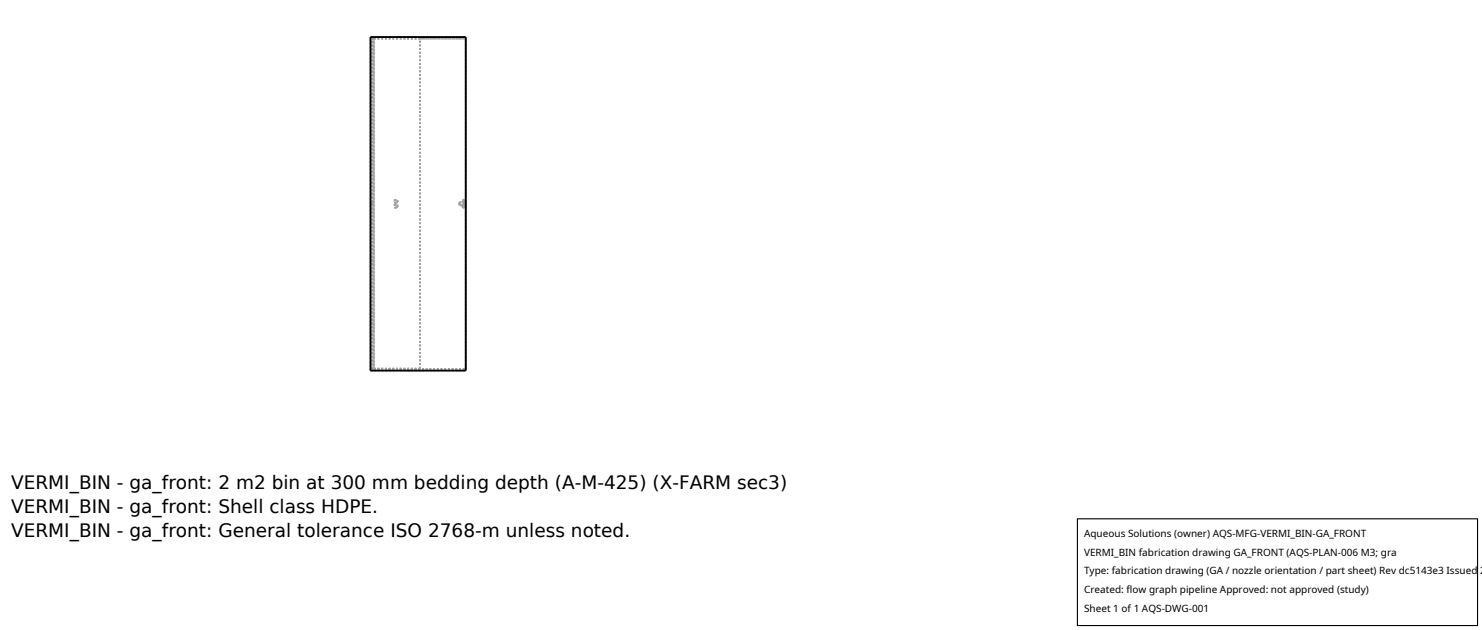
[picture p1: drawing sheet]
<svg xmlns="http://www.w3.org/2000/svg" width="212mm" height="90mm" viewBox="0 0 212 90" stroke-linecap="round" stroke-linejoin="round" font-family="sans-serif">
<defs><g id="words">
<g font-size="2.6">
<text x="1.6" y="69.8">VERMI_BIN - ga_front: 2 m2 bin at 300 mm bedding depth (A-M-425) (X-FARM sec3)</text>
<text x="1.6" y="73.3">VERMI_BIN - ga_front: Shell class HDPE.</text>
<text x="1.6" y="76.7">VERMI_BIN - ga_front: General tolerance ISO 2768-m unless noted.</text>
</g>
<g font-size="1.4">
<text x="154.8" y="76.6">Aqueous Solutions (owner) AQS-MFG-VERMI_BIN-GA_FRONT</text>
<text x="154.8" y="79.3">VERMI_BIN fabrication drawing GA_FRONT (AQS-PLAN-006 M3; gra</text>
<text x="154.8" y="82">Type: fabrication drawing (GA / nozzle orientation / part sheet) Rev dc5143e3 Issued 2</text>
<text x="154.8" y="84.7">Created: flow graph pipeline Approved: not approved (study)</text>
<text x="154.8" y="87.4">Sheet 1 of 1 AQS-DWG-001</text>
</g>
</g></defs>
<g fill="none" stroke="#a0a0a0" stroke-width=".26" stroke-dasharray=".3 .3" stroke-linecap="butt">
<path d="M52.9 5.3h13.6M53.1 5.5h.2M53.1 5.5h.1M53.2 5.5h.1M53.3 5.5v47.1M53.4 5.5v47.1M53.4 5.5h6.6M53.4 5.5h13.1M60 5.5h6.5M53.1 28.9v.4M53.1 29.3v-.4M53.1 29.3h.1"/>
<path d="M53.2 28.9v.4M53.2 29.3v-.4M53.2 28.9h-.1M56.5 29.2l-.2 .2 .1 .2 .1 .1 .3-.2-.1-.2-.2-.1M56.5 28.5l-.2 .3 .2 .2 .3-.2-.1-.2-.2-.1M56.5 29.3l-.1 .1 .1 .2 .2-.2-.2-.1M56.5 28.6l-.1 .2 .1 .1 .2-.1-.2-.2M65.6 28.9h.9M65.6 28.9v.4M65.6 29.3v-.4M66.3 29.2l.2 .2M66.3 28.5l.2 .3"/>
<path d="M66.3 28.5l-.3 .3 .3 .2 .1-.1 .1-.1v-.2l-.2-.1M66.3 28.6l-.2 .2 .2 .1 .2-.1-.2-.2M66.3 28.6l.2 .2-.2 .1-.2-.1 .2-.2M66.3 29.2l-.3 .2 .1 .2 .2 .1 .2-.2v-.2l-.2-.1M66.3 29.3l-.2 .1 .2 .2 .2-.2-.2-.1M66.3 29.3l.2 .1-.2 .2-.2-.2 .2-.1M66.5 29.4v-.6M66.5 28.8v-23.3M66.5 29.4l-.1 .3-.3-.1v-.3l.2-.1M66.5 28.8l-.1 .2-.3-.1v-.2l.2-.2M66.5 28.9v.4M66.5 29.3v-.4"/>
<path d="M66.5 29.3h-.9M52.9 52.9h13.6M52.9 52.9v-47.6M53.1 52.7v-47.2M53.1 52.7h.2M53.2 52.6v-47.1M53.2 52.6h.1M53.3 52.7v-.1M53.3 52.7v-47.2M53.4 52.7h13.1M53.4 52.7v-.1M53.4 52.7v-47.2"/>
<path d="M53.4 52.6h6.6M60 52.6v-47.1M66.5 52.9v-47.6M66.5 52.7v-23.3M66.5 52.7v-47.2"/>
</g>
<path d="M52.9 5.3h13.6v47.6h-13.6z" fill="none" stroke="#000" stroke-width=".26"/>
<path d="M153.9 74.1h57.1v15.2h-57.1z" fill="#fff" stroke="#000" stroke-width=".16"/>
<use href="#words"/>
</svg>
